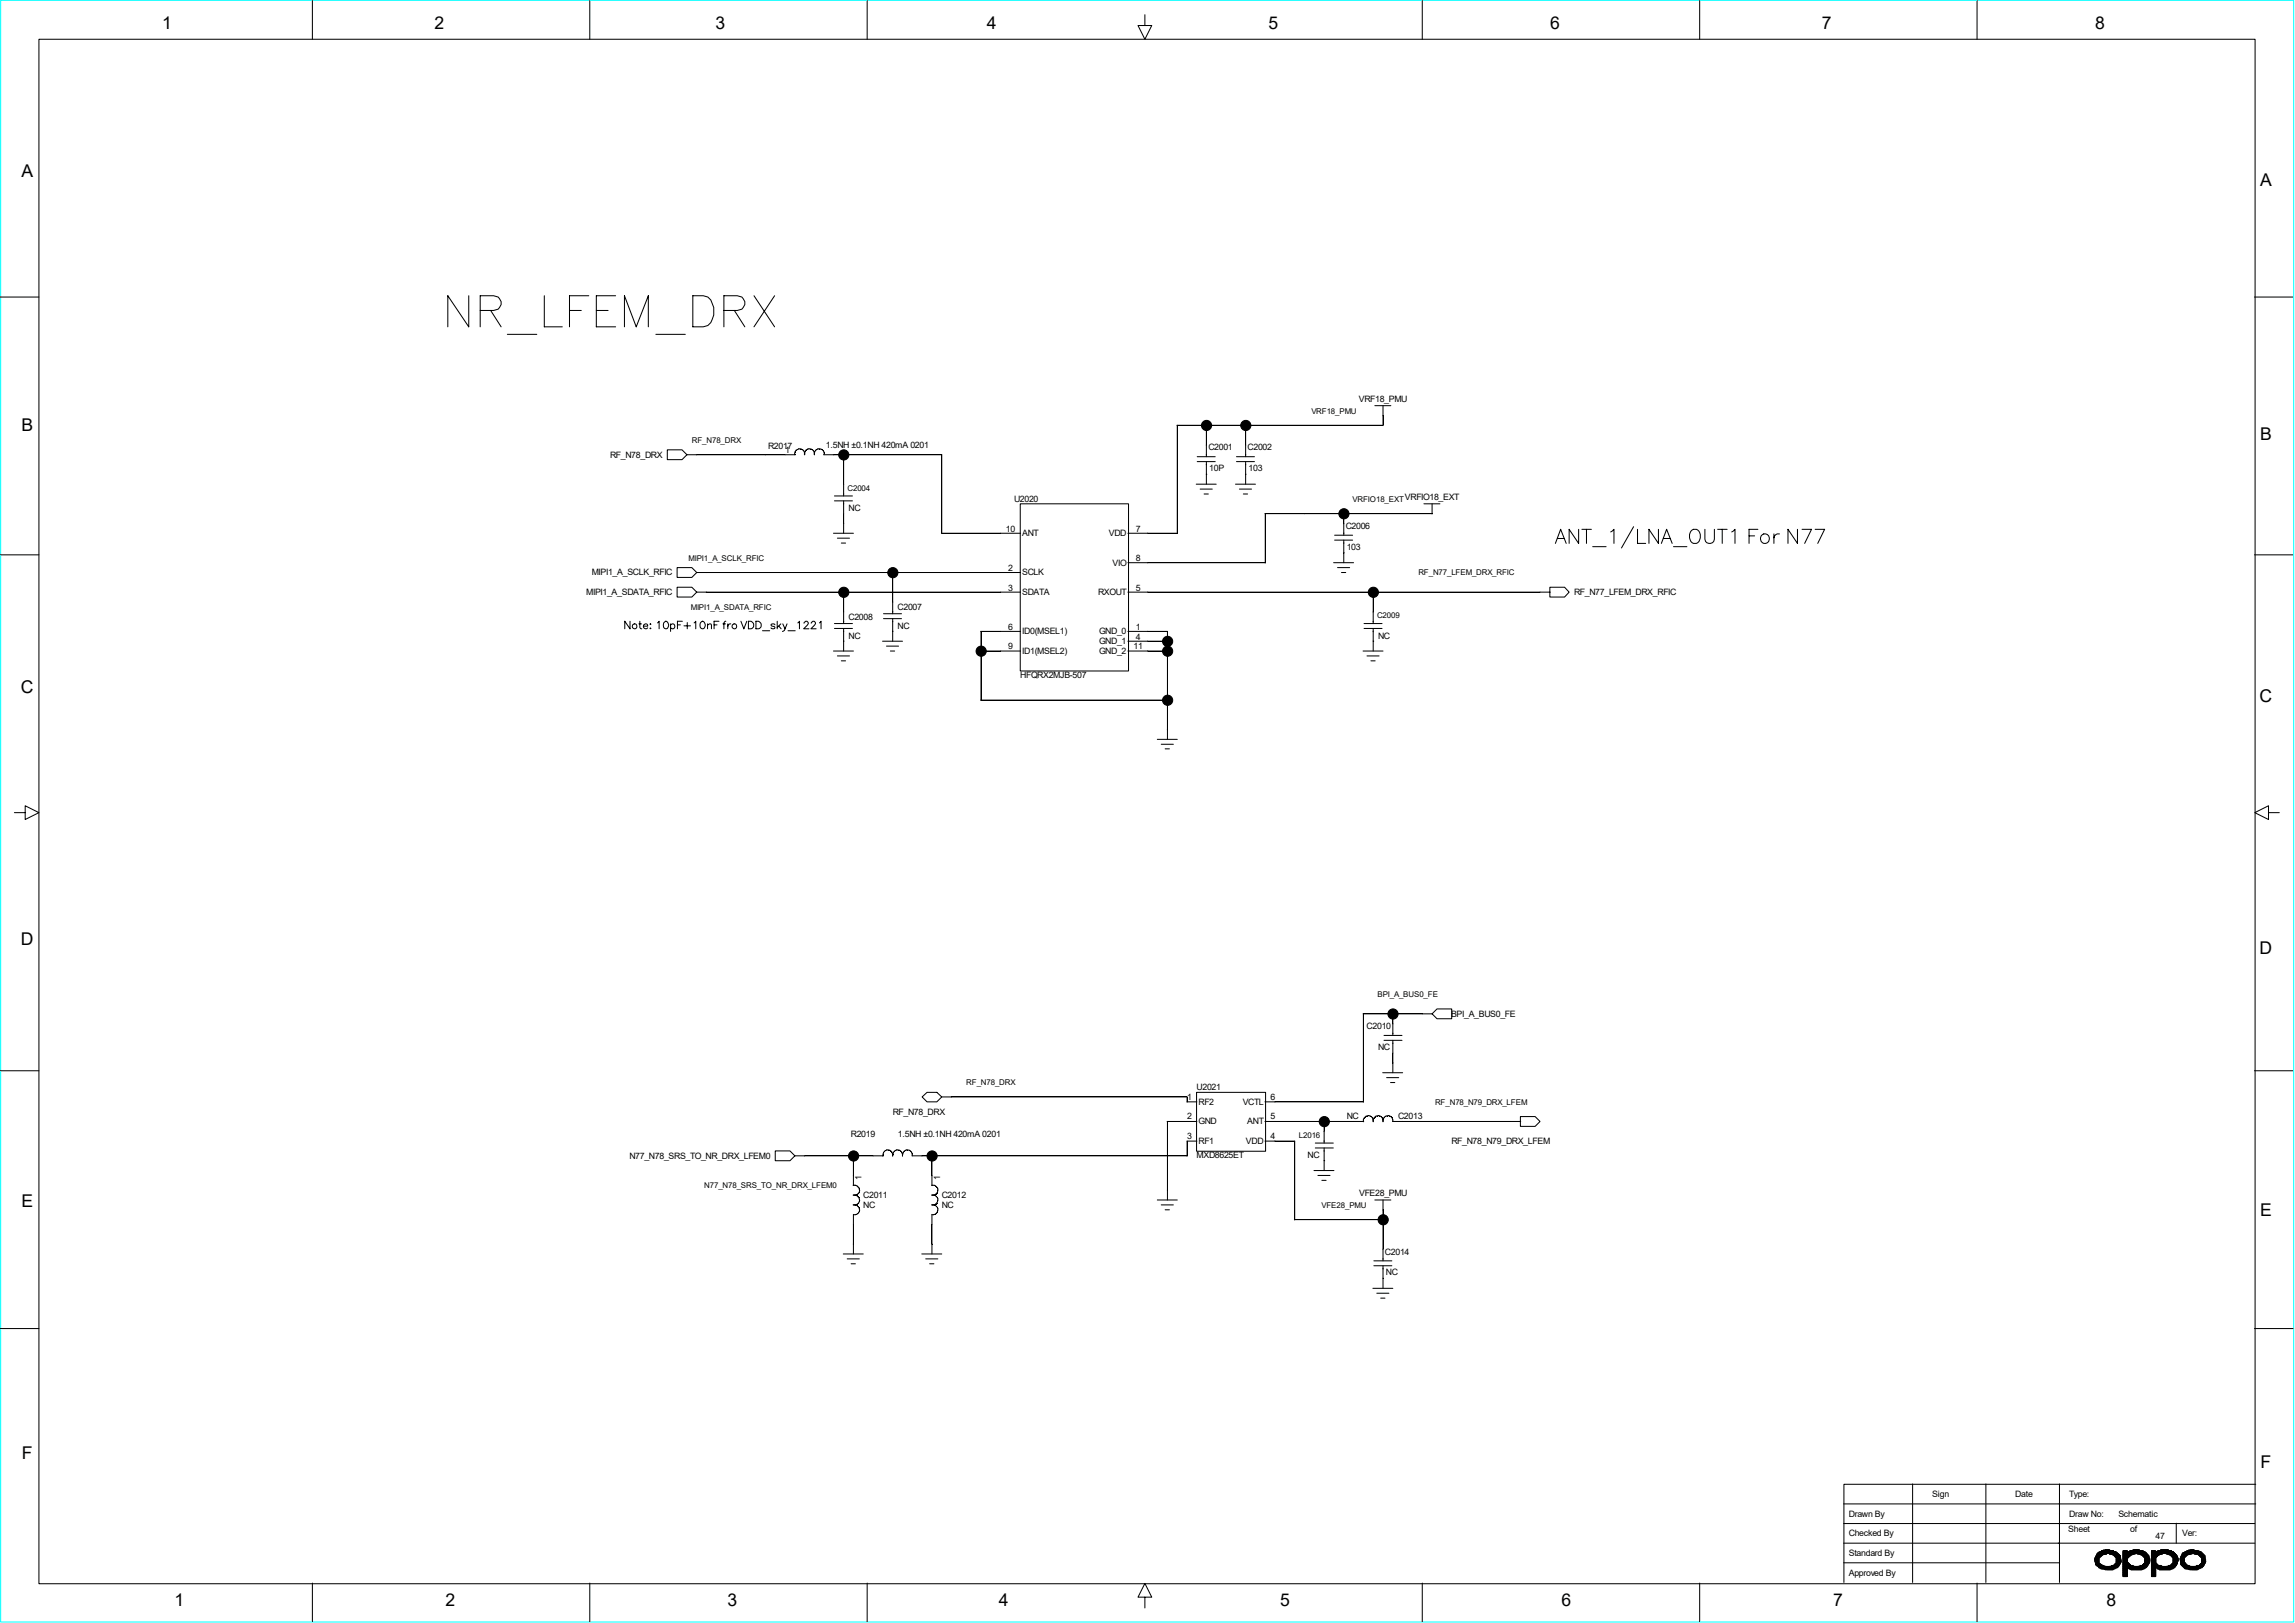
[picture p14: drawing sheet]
<svg xmlns="http://www.w3.org/2000/svg" width="297mm" height="210mm" viewBox="0 0 297 210" stroke-linecap="round" stroke-linejoin="round" font-family="sans-serif">
<defs><g id="words">
<g font-size="2.3">
<text x="21" y="3.8">1</text>
<text x="56.2" y="3.8">2</text>
<text x="92.6" y="3.8">3</text>
<text x="127.7" y="3.8">4</text>
<text x="164.2" y="3.8">5</text>
<text x="200.6" y="3.8">6</text>
<text x="235.8" y="3.8">7</text>
<text x="271.1" y="3.8">8</text>
<text x="2.8" y="22.9">A</text>
<text x="292.5" y="24.1">A</text>
<text x="2.8" y="55.8">B</text>
<text x="292.5" y="56.9">B</text>
<text x="2.7" y="89.7">C</text>
<text x="292.4" y="90.8">C</text>
<text x="2.7" y="122.3">D</text>
<text x="292.4" y="123.4">D</text>
<text x="2.8" y="156.2">E</text>
<text x="292.5" y="157.3">E</text>
<text x="2.8" y="188.8">F</text>
<text x="292.5" y="189.9">F</text>
<text x="22.6" y="207.8">1</text>
<text x="57.7" y="207.8">2</text>
<text x="94.2" y="207.8">3</text>
<text x="129.2" y="207.8">4</text>
<text x="165.7" y="207.8">5</text>
<text x="202.1" y="207.8">6</text>
<text x="237.2" y="207.8">7</text>
<text x="272.6" y="207.8">8</text>
</g>
<g font-size="1.1">
<text x="175.9" y="52">VRF18_PMU</text>
<text x="79" y="59.2">RF_N78_DRX</text>
<text x="99.4" y="58">R2017</text>
<text x="101.6" y="58.6">1</text>
<text x="106.9" y="58">1.5NH ±0.1NH 420mA 0201</text>
<text x="156.4" y="58.3">C2001</text>
<text x="161.5" y="58.3">C2002</text>
<text x="131.2" y="65">U2020</text>
<text x="156.5" y="61">10P</text>
<text x="161.6" y="61">103</text>
<text x="109.8" y="66.2">NC</text>
<text x="130.2" y="68.8">10</text>
<text x="132.3" y="69.4">ANT</text>
<text x="143.5" y="69.4">VDD</text>
<text x="147" y="68.8">7</text>
<text x="174.2" y="68.5">C2006</text>
<text x="174.3" y="71.1">103</text>
<text x="75.9" y="77">MIPI1_A_SDATA_RFIC</text>
<text x="76.6" y="74.5">MIPI1_A_SCLK_RFIC</text>
<text x="130.5" y="76.4">3</text>
<text x="130.5" y="73.9">2</text>
<text x="132.3" y="74.5">SCLK</text>
<text x="132.3" y="77">SDATA</text>
<text x="142.1" y="77">RXOUT</text>
<text x="144" y="73.2">VIO</text>
<text x="147" y="76.4">5</text>
<text x="147" y="72.6">8</text>
<text x="203.7" y="77">RF_N77_LFEM_DRX_RFIC</text>
<text x="109.8" y="80.2">C2008</text>
<text x="109.8" y="82.7">NC</text>
<text x="116.2" y="78.9">C2007</text>
<text x="116.2" y="81.4">NC</text>
<text x="130.5" y="81.5">6</text>
<text x="132.3" y="82.1">ID0(MSEL1)</text>
<text x="142.2" y="82.1">GND_0</text>
<text x="142.2" y="83.4">GND_1</text>
<text x="147" y="81.5">1</text>
<text x="147" y="82.8">4</text>
<text x="178.4" y="82.7">NC</text>
<text x="130.5" y="84">9</text>
<text x="132" y="87.8">HFQRX2MJB-507</text>
<text x="132.3" y="84.6">ID1(MSEL2)</text>
<text x="142.2" y="84.6">GND_2</text>
<text x="146.7" y="84">11</text>
<text x="187.8" y="131.6">BPI_A_BUS0_FE</text>
<text x="176.9" y="133.2">C2010</text>
<text x="178.4" y="135.8">NC</text>
<text x="153.6" y="142.3">1</text>
<text x="154.9" y="141.1">U2021</text>
<text x="155.1" y="143">RF2</text>
<text x="160.8" y="143">VCTL</text>
<text x="164.4" y="142.3">6</text>
<text x="81.4" y="149.9">N77_N78_SRS_TO_NR_DRX_LFEM0</text>
<text x="110.1" y="147.2">R2019</text>
<text x="115.5" y="144.2">RF_N78_DRX</text>
<text x="116.2" y="147.1">1.5NH ±0.1NH 420mA 0201</text>
<text x="153.6" y="147.4">3</text>
<text x="153.6" y="144.8">2</text>
<text x="154.9" y="149.9">MXD8625ET</text>
<text x="155.1" y="145.5">GND</text>
<text x="155.1" y="148">RF1</text>
<text x="161.2" y="148">VDD</text>
<text x="161.4" y="145.5">ANT</text>
<text x="164.4" y="147.4">4</text>
<text x="164.4" y="144.8">5</text>
<text x="169.2" y="149.9">NC</text>
<text x="174.3" y="144.8">NC</text>
<text x="180.9" y="144.8">C2013</text>
<text x="187.8" y="148">RF_N78_N79_DRX_LFEM</text>
<text x="111.5" y="152.7" transform="rotate(-90 111.5 152.7)">1</text>
<text x="111.7" y="155">C2011</text>
<text x="121.7" y="152.7" transform="rotate(-90 121.7 152.7)">1</text>
<text x="121.9" y="155">C2012</text>
<text x="175.9" y="154.8">VFE28_PMU</text>
<text x="111.7" y="156.3">NC</text>
<text x="121.9" y="156.3">NC</text>
<text x="179.2" y="162.3">C2014</text>
<text x="179.4" y="165">NC</text>
<text x="239.3" y="196.3">Drawn By</text>
<text x="250.1" y="193.7">Sign</text>
<text x="260.8" y="193.7">Date</text>
<text x="267.8" y="193.7">Type:</text>
<text x="267.8" y="196.3">Draw No:</text>
<text x="274.2" y="196.3">Schematic</text>
<text x="239.3" y="198.8">Checked By</text>
<text x="239.3" y="201.3">Standard By</text>
<text x="239.3" y="203.9">Approved By</text>
<text x="267.7" y="198.3">Sheet</text>
<text x="275.7" y="198.3">of</text>
<text x="279" y="199.1">47</text>
<text x="282.4" y="198.8">Ver:</text>
</g>
<g font-size="1">
<text x="169.7" y="53.5">VRF18_PMU</text>
<text x="89.5" y="57.3">RF_N78_DRX</text>
<text x="109.7" y="63.5">C2004</text>
<text x="175" y="64.9">VRFIO18_EXTVRFIO18_EXT</text>
<text x="89.1" y="72.6">MIPI1_A_SCLK_RFIC</text>
<text x="183.6" y="74.5">RF_N77_LFEM_DRX_RFIC</text>
<text x="89.4" y="78.9">MIPI1_A_SDATA_RFIC</text>
<text x="178.2" y="80">C2009</text>
<text x="178.3" y="129">BPI_A_BUS0_FE</text>
<text x="125.1" y="140.5">RF_N78_DRX</text>
<text x="185.7" y="143">RF_N78_N79_DRX_LFEM</text>
<text x="168.1" y="147.2">L2016</text>
<text x="91.1" y="153.8">N77_N78_SRS_TO_NR_DRX_LFEM0</text>
<text x="171" y="156.3">VFE28_PMU</text>
</g>
</g></defs>
<path d="M.1 0h296.7v209.9h-296.7z" fill="none" stroke="#0ff" stroke-width=".13"/>
<g fill="none" stroke="#000" stroke-width=".13">
<path d="M5 5.1h286.8v199.8h-286.8zM40.4 .1v5M76.3 .1v5M112.2 .1v5M148.2 1.9v1.4h.9l-.9 1.8-.9-1.8h.9M184.1 .1v5M220 .1v5M255.9 .1v5M0 38.4h5M60.7 38.3v4l-2.7-4v4M70.4 38.3v4h2.4M76.2 38.3h-2.5v4"/>
<path d="M79.7 38.3h-2.5v4h2.5M89.7 38.3h1.3l.6 .1a2.5 2.5 0 0 1 0 3.7l-.6 .2h-1.3zM97.6 38.3l2.6 4M100.2 38.3l-2.6 4M291.8 38.4h5M62.1 40.2h1.8l.6-.2a.97 .97 0 0 0 0-1.6l-.6-.1h-1.8v4M63.5 40.2l1.4 2.1M65.7 43.3h3.8M73.7 40.2h1.5M77.2 40.2h1.5M80.8 42.3v-4l1.5 4 1.6-4v4M84.9 43.3h3.8"/>
<path d="M86.4 58.2h1.9l.6 .6-.6 .7h-1.9zM88.9 58.8h14M93.7 40.2h1.7l.6-.2a.97 .97 0 0 0 0-1.6l-.6-.1h-1.7v4M95 40.2l1.4 2.1M103.3 58.1h.2a.64 .64 0 0 1 .6 .6M103.4 58.1l-.5 .3v.4M104.6 58.1a.68 .68 0 0 1 .8 .6M104.6 58.1a.64 .64 0 0 0-.5 .7v-.2M105.8 58.1a.64 .64 0 0 1 .8 .7M105.9 58.1a.64 .64 0 0 0-.5 .7v-.2M106.6 58.8h15.3v10.2M109.2 58.8v5.4"/>
<path d="M152.3 55h26.7M152.4 55v14M154.9 59.7h2.4M154.9 59.1h2.4M156.1 55v4.1M156.1 59.7v3M160 59.7h2.3M160 59.1h2.3M161.2 55v4.1M161.2 59.7v3M177.9 52.5h2.1M179 52.5v2.6"/>
<path d="M0 71.8h5M87.6 76h1.9l.7 .6-.7 .7h-1.9zM87.6 73.4h1.9l.7 .7-.7 .6h-1.9zM90.1 76.6h42M90.1 74.1h42M107.9 69h2.5M108 64.8h2.3M108 64.2h2.3M108.4 69.6h1.5M108.9 70.3h.5M109.2 64.8v4.2M109.2 76.6v4.1"/>
<path d="M114.3 79.4h2.4M115.5 74.1v5.3M121.8 69h10.3M132 65.2h14v21.6h-14zM146 76.6h54.6M146 72.8h17.7M146 69h6.4M154.8 62.7h2.6M155.3 63.3h1.6M155.8 63.9h.6M159.9 62.7h2.6M160.4 63.3h1.6"/>
<path d="M160.9 63.9h.6M163.7 66.5h21.6M163.7 66.5v6.4M172.6 72.8h2.6M172.7 69.9h2.3M172.7 69.3h2.3M173.1 73.4h1.6M173.6 74.1h.6M173.9 66.5v2.8M173.9 69.9v2.9M177.7 76.6v4.1M184.3 65.2h2.1"/>
<path d="M185.3 65.2v1.3M200.6 76h1.9l.6 .6-.6 .7h-1.9zM201.3 70.3l.7-1.8 .7 1.8M201.5 69.7h.9M204.3 68.5v1.8l-1.2-1.8v1.8M204.7 68.5h1.3M205.3 68.5v1.8M206.1 70.7h1.8M208.4 68.8l.5-.3v1.8M211.4 68.2l-1.6 2.7M211.9 68.5v1.8h1.1M214.6 68.5v1.8l-1.2-1.8v1.8"/>
<path d="M215 70.3l.7-1.8 .7 1.8M215.3 69.7h.9M216.6 70.7h1.7M218.8 68.7l.4-.2a.86 .86 0 0 1 .8 .4 .86 .86 0 0 1 0 1 .67 .67 0 0 1-.8 .4 .67 .67 0 0 1-.5-.7v-.4zM220.6 68.5v1.3a.62 .62 0 0 0 .7 .5 .62 .62 0 0 0 .6-.5v-1.3M222.3 68.5h1.2M222.9 68.5v1.8M224.1 68.8l.4-.3v1.8M226.4 69.3h.7M227.5 68.5h-1.1v1.8M229.6 69.1v1.2M230.3 69.1a.59 .59 0 0 0-.7 .5"/>
<path d="M232.6 68.5v1.8l-1.2-1.8v1.8M233.2 68.5h1.2l-.8 1.8M234.9 68.5h1.2l-.9 1.8M291.8 71.8h5M81.5 80.4v1l-.6-1v1M82.7 80.7h.3M82.8 80.4v.8l.3 .2M83.3 81h.5v-.2a.31 .31 0 0 0-.5 .1 .31 .31 0 0 0 .1 .4 .31 .31 0 0 0 .4-.1M84.1 80.8h.1zM84.2 81.3v.1zM85.1 80.6l.2-.2v1M86 80.5l.1-.1a.5 .5 0 0 1 .4 .5 .5 .5 0 0 1-.4 .5 .54 .54 0 0 1-.1-.9z"/>
<path d="M86.8 80.9a.31 .31 0 0 1 .4-.1 .31 .31 0 0 1 0 .5 .31 .31 0 0 1-.4-.1M86.8 80.7v1M87.7 80.9h.4M88.3 80.4h-.6v1M88.5 81h.9M88.9 80.6v.8M89.8 80.6l.2-.2v1M90.8 80.5l.1-.1a.5 .5 0 0 1 .4 .5 .5 .5 0 0 1-.4 .5 .54 .54 0 0 1-.1-.9zM91.6 80.9l.2-.2 .2 .1 .1 .6M91.6 80.7v.7M92.4 80.9h.4M93 80.4h-.6v1"/>
<path d="M93.6 80.7h.3M93.9 80.4l-.2 .2v.8M94.2 80.7v.7M94.6 80.7a.34 .34 0 0 0-.4 .3M95.9 80.4l.4 1 .3-1M96.9 80.4a.6 .6 0 0 1 .6 .2 .48 .48 0 0 1-.3 .8h-.3zM97.8 80.4a.6 .6 0 0 1 .7 .2 .48 .48 0 0 1-.3 .8h-.4zM98.7 81.6h.9M100.3 80.9a.3 .3 0 0 0-.5 0v.1l.4 .1 .1 .1a.3 .3 0 0 1-.5 0M100.6 80.4v1M100.8 81l.3 .4M101 80.7l-.4 .5"/>
<path d="M101.3 80.7l.3 .7M101.9 80.7l-.4 .9-.2 .1M102 81.6h.9M103.3 80.6l.2-.2v1M104.1 80.6l.2-.2h.1l.2 .2-.1 .3-.5 .5h.7M105 80.6l.2-.2h.2l.1 .2-.1 .3-.5 .5h.7M106 80.6l.3-.2v1M107.9 84.2h2.5M108 81.3h2.3M108 80.7h2.3M108.4 84.9h1.5M108.9 85.5h.5"/>
<path d="M109.2 81.3v2.9M114.2 83h2.6M114.3 80.1h2.4M114.7 83.6h1.6M115.2 84.2h.6M115.5 80.1v2.9M126.9 84.2h5.2M126.9 81.7h5.2M126.9 90.6h24.2M127 81.7v8.9M146 84.2h5.1M146 83h5.1"/>
<path d="M146 81.7h5.1v14M149.8 95.7h2.6M150.3 96.3h1.5M150.8 96.9h.5M176.4 84.2h2.6M176.5 81.3h2.4M176.5 80.7h2.4M176.9 84.9h1.6M177.4 85.5h.6M177.7 81.3v2.9M1.9 105.2h1.4v-.9l1.7 .9-1.7 .8v-.8M293.6 105.2v-.9l-1.8 .9 1.8 .8v-.8h1.4"/>
<path d="M0 138.6h5M176.4 131.2h9M176.4 131.2v11.4M178.9 138.8h2.6M179.1 134.6h2.3M179.1 134h2.3M179.5 139.4h1.5M180.3 131.2v2.8M180.3 134.6v4.2M185.3 131.2l.7-.6h1.9v1.2h-1.9zM291.8 138.6h5M100.3 148.9h1.9l.7 .7-.7 .6h-1.9z"/>
<path d="M102.8 149.6h11.5M110.4 154.6a.65 .65 0 0 1 .8 .5 .65 .65 0 0 1-.5 .8M110.4 153.4a.65 .65 0 0 1 .8 .5 .65 .65 0 0 1-.5 .7M110.4 155.9a.65 .65 0 0 1 .8 .5 .65 .65 0 0 1-.5 .8M110.4 149.6v3.8M110.4 157.1v5.2M110.4 157.2h.3M114.7 148.8a.67 .67 0 0 1 .8 .6M114.8 148.8a.71 .71 0 0 0-.5 .8M115.5 149.4v.2M116 148.8a.67 .67 0 0 1 .8 .6M116 148.8a.69 .69 0 0 0-.5 .7"/>
<path d="M116.8 149.4v.2M117.3 148.8a.67 .67 0 0 1 .8 .6M117.3 148.8a.69 .69 0 0 0-.5 .7M118 149.6h35.6M118.1 149.4v.2M119.3 141.9l.7-.5h1.2l.7 .5-.7 .7h-1.2zM120.6 154.6a.67 .67 0 0 1 .8 .6M120.6 153.4a.67 .67 0 0 1 .8 .5M120.6 155.9a.67 .67 0 0 1 .8 .5M120.6 149.6v3.8M120.6 157.1v5.2M120.6 157.2h.2"/>
<path d="M121.4 153.8a.67 .67 0 0 1-.6 .8M121.4 155.1l-.1 .4a.62 .62 0 0 1-.5 .4M121.4 156.4l-.1 .4a.62 .62 0 0 1-.5 .4M121.8 141.9h31.8v.7M149.8 155.3h2.6M150.3 155.9h1.5M150.8 156.5h.5M151 145.1h3.9M151.1 145.1v10.2M153.6 142.6h1.3M154.9 141.4h8.9v7.6h-8.9zM154.9 147.7h-1.3v1.9"/>
<path d="M163.7 145.1h12.8M163.7 142.6h12.7M163.7 147.7h3.9v10.2M167.5 157.8h11.5M170.1 151.5h2.5M170.2 148.5h2.4M170.2 147.9h2.4M170.6 152.1h1.5M171.1 152.7h.5M171.4 145.1v2.8M171.4 148.5v3M177.7 144.9a.65 .65 0 0 0-.7-.5 .65 .65 0 0 0-.6 .8"/>
<path d="M177.9 155.3h2.1M179 155.3v7.9M179 144.9a.65 .65 0 0 0-.8-.5 .65 .65 0 0 0-.5 .8M180 140.1h.5M180.2 145.1h16.6M180.3 144.9a.65 .65 0 0 0-.8-.5 .65 .65 0 0 0-.5 .8M180.3 144.9v.2M196.8 144.5h1.9l.6 .6-.6 .7h-1.9zM0 171.9h5M109.1 162.3h2.6M109.6 162.9h1.6M110.2 163.5h.5"/>
<path d="M119.3 162.3h2.6M119.8 162.9h1.6M120.3 163.5h.6M177.7 166.7h2.6M177.8 163.8h2.3M177.8 163.2h2.3M178.2 167.3h1.5M178.7 168h.5M179 163.8v2.9M291.8 171.9h5M238.6 194.6h53.3M238.6 199.7h53.2"/>
<path d="M238.6 197.1h53.2M247.5 192v12.8M257 192v12.8M266.5 192v12.8M281.6 197.1v2.6M291.9 192.1h-53.3v12.7M40.4 204.9v4.9M76.3 204.9v4.9M112.2 204.9v4.9M148.2 206.7h.9l-.9-1.8-.9 1.8h.9v1.4M184.1 204.9v4.9M220 204.9v4.9"/>
<path d="M238.6 202.2h27.9M255.9 204.9v4.9M271.1 201.6h.6M271.1 201.7h.5M271.1 201.8h.5M271.1 202h.5M271.1 202.1h.5M271.2 202.2h.4M271.2 201.3h.8M271.2 202.4h.7M271.2 202.5h.8M271.2 201.5v1"/>
<path d="M271.2 201.4v.8M271.3 202.6h.8M271.4 201.2v1.4h.6v.4v-.6M271.4 201.2v1.3M271.4 201h2.5M271.5 201v1.6v-1.5v.1M271.5 202.2v.4h.7M271.5 201a2.22 2.22 0 0 1 2.9 .3l.1 .8a1.54 1.54 0 0 1-1.7 1l-.9-.1-.7-.5-.1-.8zM271.6 201.6l.5-.4 .7-.2 .7 .2 .4 .4v.6l-.4 .4-.7 .1-.7-.1-.5-.4zM271.6 200.9v1.8M271.6 200.8h2.2M271.7 200.8v.7"/>
<path d="M271.7 202.3v.6M271.9 202.5v.5h1.9M271.9 200.8v.7h-.7M272 200.7v.5M272 200.7h1.4M272.1 200.7v.5h-.8M272.1 202.6v.4M272.2 200.7v.4M272.2 202.6v.4M272.2 200.6h.8M272.4 200.7v.4M272.4 202.7v.4"/>
<path d="M272.5 203.1h1M272.5 200.5v.6M272.5 202.7v.4M272.6 200.5v.6h-1.3M272.6 202.7v.4M272.8 200.5v.5M272.8 202.7v.4M272.9 200.5v.5M272.9 202.7v.4M273 200.5v.6h1.2M273 202.7v.4M273.1 200.7v.4"/>
<path d="M273.1 202.7v.4M273.3 200.7v.4M273.3 202.6v.5M273.3 202.6h1M273.4 200.7v.4M273.4 202.6v.5M273.4 201.2h.9M273.5 202.6v.4v-.4M273.5 200.7v.5M273.6 201.3h.8M273.6 200.8v.5M273.6 202.4v.6h-1.5"/>
<path d="M273.7 201.5h.7M273.8 200.8v.7M273.8 202.3v.6M273.9 202.2h.5M273.9 201.6h.5M273.9 201.7h.5M273.9 201.8h.6M273.9 202h.6M273.9 202.1h.6M273.9 200.8v.8M273.9 202.2v.7M274 200.9v2h-2.4"/>
<path d="M274.2 201v1.7h-2.6M274.3 201.2v1.3h-.7M274.4 201.3v1.1h-.7M274.7 202.2h.7M274.7 201h3M274.7 201.2h1.2M274.7 201.6h.6M274.7 201.7h.6M274.7 201.8h.6M274.7 202h.6M274.7 202.1h.6M274.7 202.4h.8"/>
<path d="M274.7 202.5h1M274.7 202.6h1.1M274.7 203h.6M274.7 203.1h.6M274.7 200.8h2.9M274.7 200.7h.6M274.7 203.2h.6M274.7 203.4h.6M274.7 203.5h.6M274.7 203.6h.6M274.7 203.8h.6M274.7 203.9h.6"/>
<path d="M274.8 200.7h.5v.3v-.2l.9-.2h.6l.3 .1a1.21 1.21 0 0 1 1 .9 1.21 1.21 0 0 1-.4 1.3 2.25 2.25 0 0 1-1.4 .2 .83 .83 0 0 1-.9-.2h-.1v1.1h-.5zM274.8 200.7v3.3M274.9 200.7v3.3M275 200.7v3.3M275.2 200.7v3.3M275.3 200.7v3.3h-.6M275.3 201.6l.5-.4 .6-.2 .8 .2 .4 .4v.6l-.4 .4-.8 .1-.6-.1-.5-.4zM275.4 200.8v.8M275.4 202.2v.7M275.5 203h2.1M275.5 200.8v.7h-.8M275.5 202.3v.7"/>
<path d="M275.6 200.7h1.7M275.7 200.7v.6h-1M275.7 202.4v.6M275.8 200.7v.5M275.8 202.6v.5M275.9 200.7v.4M275.9 202.6v.5M276.1 200.5v.6M276.1 202.6v.5M276.1 200.6h.7M276.2 200.5v.6h-1.5M276.2 202.7v.4"/>
<path d="M276.3 200.5v.6M276.3 202.7v.4M276.4 200.5v.5M276.4 202.7v.4M276.6 200.5v.6M276.6 202.7v.4M276.6 201.1h1.2M276.7 200.5v.6M276.7 202.7v.4M276.8 200.5v.6M276.8 202.7v.4M276.9 200.7v.4"/>
<path d="M276.9 202.6v.5M277 201.2h1M277 202.6h.8M277.1 200.7v.4M277.1 202.6v.5M277.2 200.7v.5M277.2 202.6v.5h-1.4M277.3 201.3h.8M277.3 202.5h.7M277.3 200.7v.6M277.3 202.4v.6M277.4 201.5h.7"/>
<path d="M277.5 200.8v.7M277.5 202.3v.7M277.5 202.2h.7M277.5 201.6h.6M277.5 201.7h.7M277.5 201.8h.7M277.5 202.1h.7M277.6 200.8v.8M277.6 202.2v.7M277.7 200.9v2h-3M277.8 201v1.7h-3.1M278 201.2v1.4"/>
<path d="M278.1 201.3v1.1h-.7M278.2 201.8v.2h-.7M278.4 202.2h.6M278.4 201h3M278.4 201.2h1.1M278.4 201.6h.6M278.4 201.7h.6M278.4 201.8h.6M278.4 202h.6M278.4 202.1h.6M278.4 202.4h.7M278.4 202.5h.8"/>
<path d="M278.4 202.6h1.1M278.4 203h.6M278.4 203.1h.6M278.4 200.8h2.9M278.4 200.7h.6M278.4 203.2h.6M278.4 203.4h.6M278.4 203.5h.6M278.4 203.6h.6M278.4 203.8h.6M278.4 203.9h.6M278.5 200.7h.5v.3v-.2h.1a2.02 2.02 0 0 1 2.4 .3l.1 .2a.49 .49 0 0 1 .2 .8 1.18 1.18 0 0 1-1.6 1h-.2a.83 .83 0 0 1-.9-.2h-.1v1.1h-.5z"/>
<path d="M278.5 200.7v3.3M278.6 200.7v3.3M278.7 200.7v3.3M278.8 200.7v3.3M279 200.7v3.3h-.6M279.1 200.8v.7h-.7M279.1 202.3v.6M279.2 203h2.1M279.2 200.7v.6h-.8M279.2 202.4v.6M279.3 200.7h1.7M279.4 200.7v.5"/>
<path d="M279.4 202.6v.4M279.4 201.2l.7-.2 .8 .2 .4 .4v.6l-.4 .4-.8 .1-.7-.1-.4-.4v-.6zM279.5 200.7v.4M279.5 202.6v.5M279.6 200.5v.6M279.6 202.6v.5M279.7 200.5v.6h-1.3M279.7 202.6v.5M279.9 200.5v.6M279.9 202.7v.4M280 200.5v.5M280 202.7v.4"/>
<path d="M280.1 200.5v.5M280.1 202.7v.4M280.2 200.5v.5M280.2 202.7v.4M280.3 201.1h1.2M280.4 200.5v.6M280.4 202.7v.4M280.5 200.5v.6M280.5 202.7v.4M280.6 200.5v.6M280.6 202.6v.5M280.7 201.2h.9"/>
<path d="M280.8 200.7v.4M280.8 202.6v.5M280.8 202.6h.7M280.9 200.7v.5M280.9 202.6v.5h-1.5M281 201.3h.8M281 202.5h.6M281 200.7v.6M281 202.4v.6M281.1 201.5h.7M281.1 200.8v.7M281.1 202.3v.7"/>
<path d="M281.2 202.2h.6M281.2 201.6h.7M281.2 201.7h.7M281.2 201.8h.7M281.2 202h.7M281.2 202.1h.6M281.3 200.8v2.1M281.4 200.9v2h-3M281.5 201v1.7h-3.1M281.6 201.2v1.4M281.8 201.3v1.1h-.7M282.1 201.7h.6"/>
<path d="M282.2 201.8h.5M282.2 202h.5M282.2 202.2h.5M282.2 201.6h.5M282.2 202.4h.6M282.3 201.3v1.2h.7M282.3 202.1h.4M282.4 201.2h.8M282.4 202.6h.8M282.4 201v1.6M282.5 201h2.4M282.5 200.9v1.8"/>
<path d="M282.5 201a2.06 2.06 0 0 1 2.8 .3l.2 .8-.4 .6-.8 .4-1.5-.1-.5-.5-.1-.8zM282.6 202.9h2.4M282.7 200.9v2M282.7 200.8h2.1M282.8 200.8v.7h-.6M282.8 202.2v.8M282.9 200.8v.5h-.5M282.9 202.3v.7M283 200.7h1.3M283 201.2l.8-.2 .8 .2 .3 .4v.6l-.3 .4-.8 .1-.8-.1-.3-.4v-.6zM283 200.7v.5M283 202.4v.6"/>
<path d="M283.2 200.7v.4M283.2 202.6v.4M283.3 200.6h.6M283.3 200.7v.4M283.3 202.6v.5M283.4 200.7v.4M283.4 202.7v.4M283.5 200.5v.6h-1M283.5 202.7v.4M283.7 200.5v.6M283.7 202.7v.4M283.8 200.5v.5"/>
<path d="M283.8 202.7v.4M283.9 200.5v.6M283.9 202.7v.4M284 201.1h1.1M284.1 200.7v.4M284.1 202.7v.4M284.2 200.7v.4M284.2 202.7v.4M284.3 200.7v.4M284.3 202.6v.5M284.4 200.7v.4M284.4 202.6v.5h-1"/>
<path d="M284.5 201.2h.7M284.6 200.7v.5M284.6 202.6v.4h-1.9M284.6 201.3h.7M284.6 202.5h.6M284.7 200.8v.5M284.7 202.4v.6M284.8 201.5h.5M284.8 200.8v.7M284.8 202.3v.6M284.9 202.2h.4M284.9 201.6h.4"/>
<path d="M284.9 201.7h.4M284.9 201.8h.6M284.9 202h.6M284.9 202.1h.6M284.9 200.9v2M285.1 201v1.7h-2.6M285.2 201.2v1.4h-.9M285.3 201.3v1.1h-.5"/>
<circle cx="109.2" cy="58.9" r=".66"/>
<circle cx="156.1" cy="55.1" r=".66"/>
<circle cx="161.2" cy="55.1" r=".66"/>
<circle cx="109.2" cy="76.6" r=".66"/>
<circle cx="115.5" cy="74.1" r=".66"/>
<circle cx="173.9" cy="66.5" r=".66"/>
<circle cx="177.7" cy="76.6" r=".66"/>
<circle cx="228.4" cy="69.7" r=".62"/>
<circle cx="82.1" cy="81" r=".32"/>
<circle cx="95" cy="81" r=".32"/>
<circle cx="127" cy="84.3" r=".66"/>
<circle cx="151.1" cy="84.3" r=".66"/>
<circle cx="151.1" cy="83" r=".66"/>
<circle cx="151.1" cy="90.6" r=".66"/>
<circle cx="180.3" cy="131.2" r=".66"/>
<circle cx="110.5" cy="149.6" r=".66"/>
<circle cx="120.6" cy="149.6" r=".66"/>
<circle cx="171.4" cy="145.1" r=".66"/>
<circle cx="179" cy="157.8" r=".66"/>
</g>
<g fill="#000">
<path d="M107.9 58.8h1.3z" fill-rule="evenodd"/>
<path d="M179 53.8v1.2z" fill-rule="evenodd"/>
<path d="M109.2 66.5v1.2z" fill-rule="evenodd"/>
<path d="M173.9 66.5v1.2z" fill-rule="evenodd"/>
<path d="M151.1 81.7v1.3z" fill-rule="evenodd"/>
<path d="M151.1 83v1.2z" fill-rule="evenodd"/>
<path d="M180.3 136.3v1.2z" fill-rule="evenodd"/>
<path d="M180.3 131.2v1.3z" fill-rule="evenodd"/>
<path d="M119.3 149.6h1.3z" fill-rule="evenodd"/>
<path d="M153.6 147.7v1.9z" fill-rule="evenodd"/>
<path d="M153.6 141.9v.7z" fill-rule="evenodd"/>
<path d="M171.4 145.1v1.3z" fill-rule="evenodd"/>
<path d="M179 156.5v1.3z" fill-rule="evenodd"/>
<circle cx="109.2" cy="58.9" r=".67"/>
<circle cx="156.1" cy="55.1" r=".67"/>
<circle cx="161.2" cy="55.1" r=".67"/>
<circle cx="109.2" cy="76.6" r=".67"/>
<circle cx="115.5" cy="74.1" r=".67"/>
<circle cx="173.9" cy="66.5" r=".67"/>
<circle cx="177.7" cy="76.6" r=".67"/>
<circle cx="127" cy="84.3" r=".67"/>
<circle cx="151.1" cy="83" r=".67"/>
<circle cx="151.1" cy="90.6" r=".67"/>
<circle cx="151.1" cy="84.3" r=".67"/>
<circle cx="180.3" cy="131.2" r=".67"/>
<circle cx="110.5" cy="149.6" r=".67"/>
<circle cx="120.6" cy="149.6" r=".67"/>
<circle cx="171.4" cy="145.1" r=".67"/>
<circle cx="179" cy="157.8" r=".67"/>
</g>
<use href="#words"/>
</svg>
